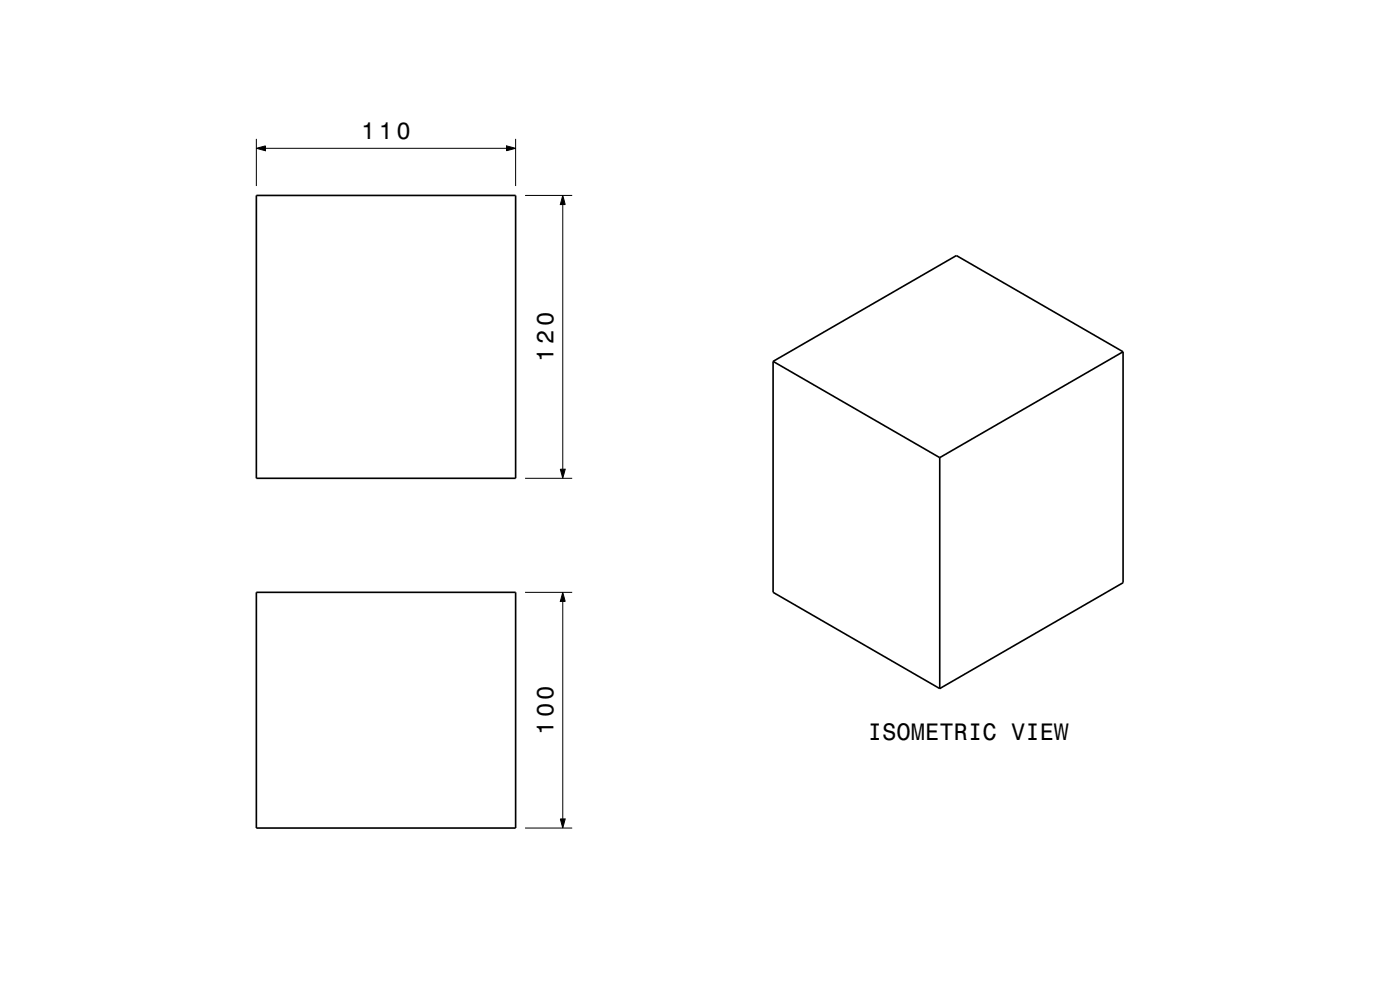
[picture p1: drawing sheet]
<svg xmlns="http://www.w3.org/2000/svg" width="297mm" height="210mm" viewBox="0 0 297 210" stroke-linecap="round" stroke-linejoin="round" font-family="sans-serif">
<defs><g id="words">
<g font-size="5">
<text x="76.6" y="29.5">110</text>
<text x="117.4" y="76.7" transform="rotate(-90 117.4 76.7)">120</text>
<text x="117.4" y="155.9" transform="rotate(-90 117.4 155.9)">100</text>
<text x="184.1" y="157">ISOMETRIC VIEW</text>
</g>
</g></defs>
<g fill="none" stroke="#000" stroke-width=".21">
<path d="M54.4 31.5l1.9-.6v1.1zM54.4 29.5v10M56.3 31.5h51.2M107.5 30.9l1.9 .6-1.9 .5zM109.4 29.5v10M111.4 41.5h10M119.4 41.5l.5 1.9h-1zM119.4 43.4v56.1M118.9 99.5h1l-.5 2zM111.4 101.5h10M111.4 125.6h10M119.4 125.6l.5 2h-1z"/>
<path d="M119.4 127.6v46.1M111.4 175.6h10M118.9 173.7h1l-.5 1.9z"/>
</g>
<path d="M54.4 41.5h55v60h-55zM164 76.7v48.9l35.4 20.5M164 76.7l35.4 20.4M238.3 74.6v49l-38.9 22.5M238.3 74.6l-38.9 22.5M238.3 74.6l-35.4-20.4-38.9 22.5M199.4 97.1v49M54.4 125.6h55v50h-55z" fill="none" stroke="#000" stroke-width=".35"/>
<g fill="#000">
<path d="M54.4 31.5l1.9-.6v1.1z" fill-rule="evenodd"/>
<path d="M107.5 30.9l1.9 .6-1.9 .5z" fill-rule="evenodd"/>
<path d="M119.4 41.5l.5 1.9h-1z" fill-rule="evenodd"/>
<path d="M118.9 99.5h1l-.5 2z" fill-rule="evenodd"/>
<path d="M119.4 125.6l.5 2h-1z" fill-rule="evenodd"/>
<path d="M118.9 173.7h1l-.5 1.9z" fill-rule="evenodd"/>
</g>
<use href="#words"/>
</svg>
